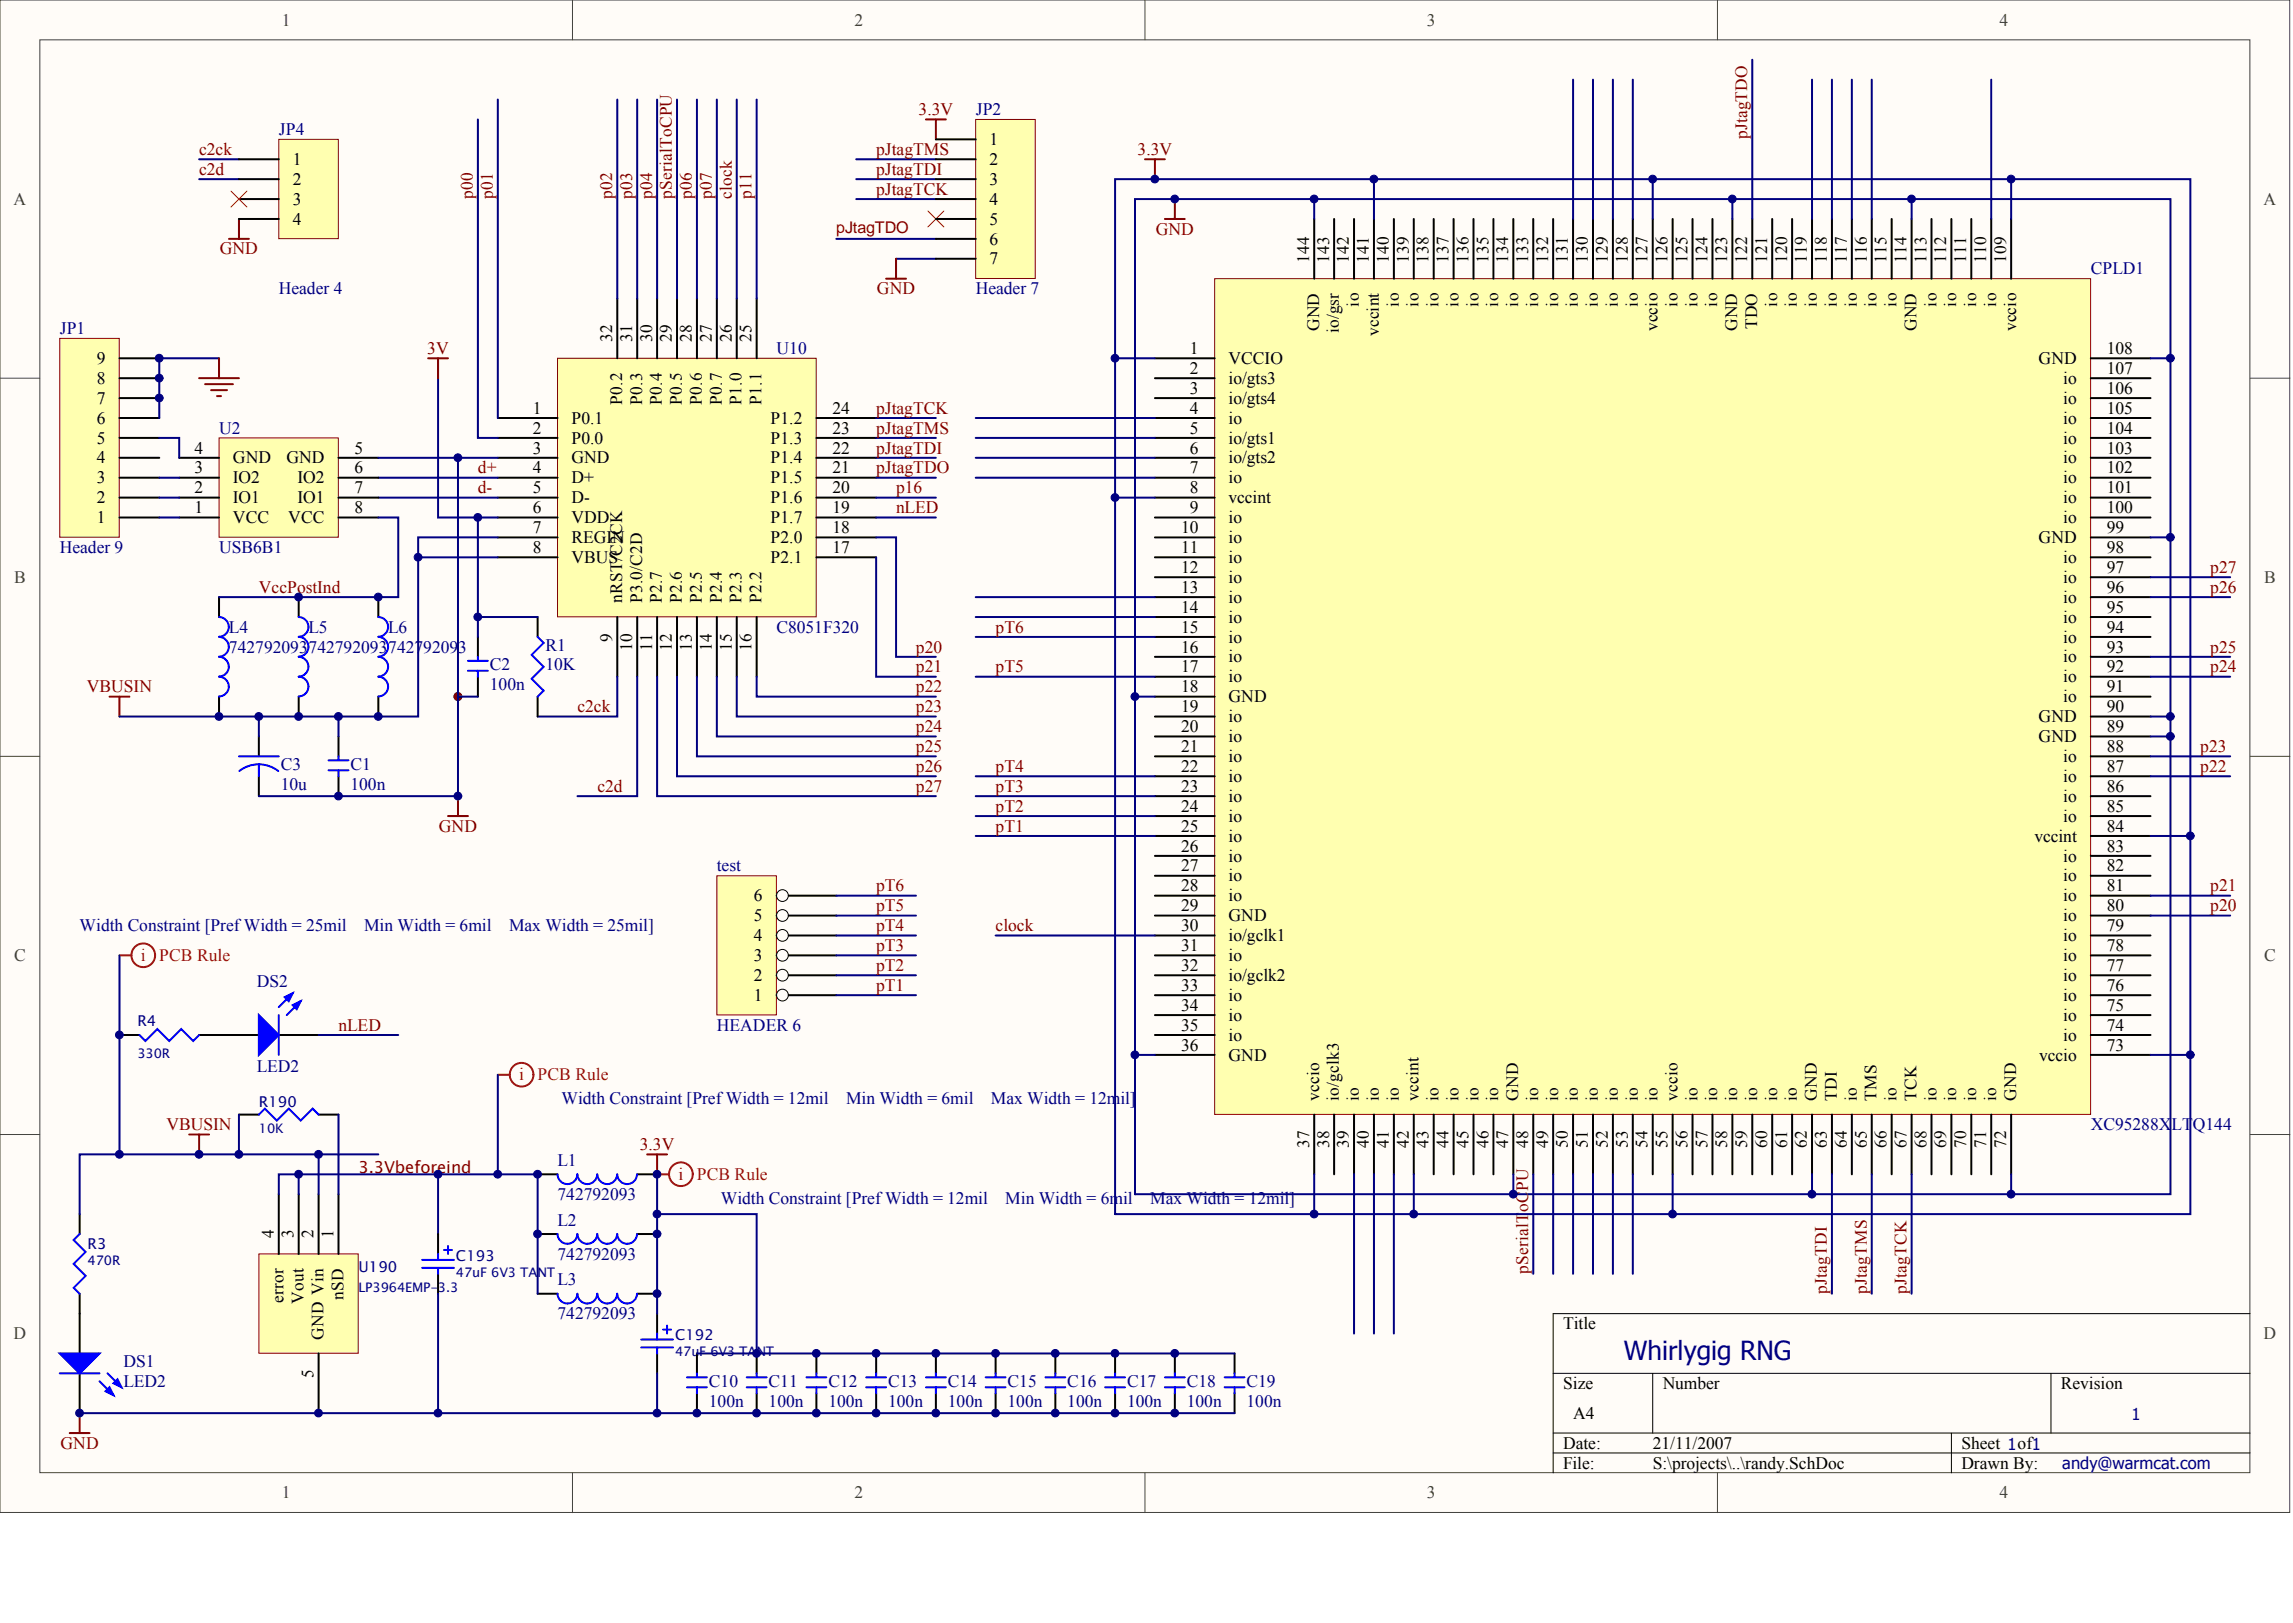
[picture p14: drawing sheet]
<svg xmlns="http://www.w3.org/2000/svg" width="840mm" height="594mm" viewBox="0 0 840 594" stroke-linecap="round" stroke-linejoin="round" font-family="sans-serif">
<defs><g id="words">
<text font-size="9.6" fill="#000080" x="594.6" y="497.7">Whirlygig RNG</text>
<g font-size="6.4" fill="#404040">
<text x="103.2" y="9.4">1</text>
<text x="312.9" y="9.4">2</text>
<text x="522.5" y="9.4">3</text>
<text x="732.1" y="9.4">4</text>
<text x="5" y="74.9">A</text>
<text x="828.9" y="74.9">A</text>
<text x="5.2" y="213.4">B</text>
<text x="829.1" y="213.4">B</text>
<text x="5.2" y="351.8">C</text>
<text x="829.1" y="351.8">C</text>
<text x="5" y="490.2">D</text>
<text x="828.9" y="490.2">D</text>
<text x="103.2" y="548.5">1</text>
<text x="312.9" y="548.5">2</text>
<text x="522.5" y="548.5">3</text>
<text x="732.1" y="548.5">4</text>
</g>
<g font-size="6.4" fill="#800000">
<text x="336.3" y="42.2">3.3V</text>
<text x="72.9" y="56.7">c2ck</text>
<text x="320.8" y="56.7">pJtagTMS</text>
<text x="416.5" y="56.7">3.3V</text>
<text x="72.9" y="64">c2d</text>
<text x="320.8" y="64">pJtagTDI</text>
<text x="320.8" y="71.3">pJtagTCK</text>
<text x="423.2" y="85.9">GND</text>
<text x="80.5" y="93.1">GND</text>
<text x="321.1" y="107.7">GND</text>
<text x="156.5" y="129.6">3V</text>
<text x="320.8" y="151.4">pJtagTCK</text>
<text x="320.8" y="158.7">pJtagTMS</text>
<text x="320.8" y="166">pJtagTDI</text>
<text x="175" y="173.3">d+</text>
<text x="320.8" y="173.3">pJtagTDO</text>
<text x="175" y="180.6">d-</text>
<text x="328.1" y="180.6">p16</text>
<text x="328.1" y="187.9">nLED</text>
<text x="809.3" y="209.7">p27</text>
<text x="94.8" y="217">VccPostInd</text>
<text x="809.3" y="217">p26</text>
<text x="364.6" y="231.6">pT6</text>
<text x="335.4" y="238.9">p20</text>
<text x="809.3" y="238.9">p25</text>
<text x="335.4" y="246.1">p21</text>
<text x="364.6" y="246.1">pT5</text>
<text x="809.3" y="246.1">p24</text>
<text x="31.8" y="253.4">VBUSIN</text>
<text x="335.4" y="253.4">p22</text>
<text x="211.4" y="260.7">c2ck</text>
<text x="335.4" y="260.7">p23</text>
<text x="335.4" y="268">p24</text>
<text x="335.4" y="275.3">p25</text>
<text x="805.7" y="275.3">p23</text>
<text x="335.4" y="282.6">p26</text>
<text x="364.6" y="282.6">pT4</text>
<text x="805.7" y="282.6">p22</text>
<text x="218.7" y="289.9">c2d</text>
<text x="335.4" y="289.9">p27</text>
<text x="364.6" y="289.9">pT3</text>
<text x="364.6" y="297.1">pT2</text>
<text x="160.7" y="304.4">GND</text>
<text x="364.6" y="304.4">pT1</text>
<text x="320.8" y="326.3">pT6</text>
<text x="809.3" y="326.3">p21</text>
<text x="320.8" y="333.6">pT5</text>
<text x="809.3" y="333.6">p20</text>
<text x="320.8" y="340.8">pT4</text>
<text x="364.6" y="340.8">clock</text>
<text x="320.8" y="348.1">pT3</text>
<text x="320.8" y="355.4">pT2</text>
<text x="320.8" y="362.7">pT1</text>
<text x="123.9" y="377.3">nLED</text>
<text x="61" y="413.7">VBUSIN</text>
<text x="234.3" y="421">3.3V</text>
<text x="22.2" y="530.3">GND</text>
</g>
<g font-size="6.4" fill="#000080">
<text x="357.3" y="42.2">JP2</text>
<text x="102.1" y="49.4">JP4</text>
<text x="765.6" y="100.4">CPLD1</text>
<text x="102.1" y="107.7">Header 4</text>
<text x="357.3" y="107.7">Header 7</text>
<text x="21.9" y="122.3">JP1</text>
<text x="284.4" y="129.6">U10</text>
<text x="80.2" y="158.7">U2</text>
<text x="21.9" y="202.4">Header 9</text>
<text x="80.2" y="202.4">USB6B1</text>
<text x="83.8" y="231.6">L4</text>
<text x="113" y="231.6">L5</text>
<text x="142.2" y="231.6">L6</text>
<text x="284.4" y="231.6">C8051F320</text>
<text x="83.8" y="238.9">742792093742792093742792093</text>
<text x="199.8" y="238.1">R1</text>
<text x="179.4" y="245.4">C2</text>
<text x="199.8" y="245.4">10K</text>
<text x="179.4" y="252.7">100n</text>
<text x="102.8" y="281.8">C3</text>
<text x="128.3" y="281.8">C1</text>
<text x="102.8" y="289.1">10u</text>
<text x="128.3" y="289.1">100n</text>
<text x="262.5" y="319">test</text>
<text x="29.2" y="340.8">Width Constraint [Pref Width = 25mil</text>
<text x="133.3" y="340.8">Min Width = 6mil</text>
<text x="186.4" y="340.8">Max Width = 25mil]</text>
<text x="94.1" y="361.2">DS2</text>
<text x="262.5" y="377.3">HEADER 6</text>
<text x="94.1" y="392.6">LED2</text>
<text x="205.6" y="404.2">Width Constraint [Pref Width = 12mil</text>
<text x="309.8" y="404.2">Min Width = 6mil</text>
<text x="362.8" y="404.2">Max Width = 12mil]</text>
<text x="765.6" y="413.7">XC95288XLTQ144</text>
<text x="204.2" y="426.8">L1</text>
<text x="204.2" y="439.2">742792093</text>
<text x="263.9" y="440.7">Width Constraint [Pref Width = 12mil</text>
<text x="368.1" y="440.7">Min Width = 6mil</text>
<text x="421.2" y="440.7">Max Width = 12mil]</text>
<text x="204.2" y="448.7">L2</text>
<text x="204.2" y="461.1">742792093</text>
<text x="204.2" y="470.5">L3</text>
<text x="204.2" y="482.9">742792093</text>
<text x="45.2" y="500.4">DS1</text>
<text x="45.2" y="507.7">LED2</text>
<text x="259.6" y="507.7">C10</text>
<text x="281.4" y="507.7">C11</text>
<text x="303.3" y="507.7">C12</text>
<text x="325.2" y="507.7">C13</text>
<text x="347.1" y="507.7">C14</text>
<text x="368.9" y="507.7">C15</text>
<text x="390.8" y="507.7">C16</text>
<text x="412.7" y="507.7">C17</text>
<text x="434.6" y="507.7">C18</text>
<text x="456.4" y="507.7">C19</text>
<text x="259.6" y="515">100n</text>
<text x="281.4" y="515">100n</text>
<text x="303.3" y="515">100n</text>
<text x="325.2" y="515">100n</text>
<text x="347.1" y="515">100n</text>
<text x="368.9" y="515">100n</text>
<text x="390.8" y="515">100n</text>
<text x="412.7" y="515">100n</text>
<text x="434.6" y="515">100n</text>
<text x="456.4" y="515">100n</text>
</g>
<g font-size="6.4">
<text x="362.4" y="53.1">1</text>
<text x="107.2" y="60.4">1</text>
<text x="362.4" y="60.4">2</text>
<text x="107.2" y="67.6">2</text>
<text x="362.4" y="67.6">3</text>
<text x="107.2" y="74.9">3</text>
<text x="362.4" y="74.9">4</text>
<text x="107.2" y="82.2">4</text>
<text x="362.4" y="82.2">5</text>
<text x="362.4" y="89.5">6</text>
<text x="362.4" y="96.8">7</text>
<text x="435.7" y="129.6">1</text>
<text x="771.4" y="129.6">108</text>
<text x="35.4" y="133.2">9</text>
<text x="435.7" y="136.9">2</text>
<text x="449.9" y="133.2">VCCIO</text>
<text x="746.5" y="133.2">GND</text>
<text x="771.4" y="136.9">107</text>
<text x="35.4" y="140.5">8</text>
<text x="449.9" y="140.5">io/gts3</text>
<text x="755.5" y="140.5">io</text>
<text x="35.4" y="147.8">7</text>
<text x="435.7" y="144.1">3</text>
<text x="449.9" y="147.8">io/gts4</text>
<text x="755.5" y="147.8">io</text>
<text x="771.4" y="144.1">106</text>
<text x="35.4" y="155.1">6</text>
<text x="195.1" y="151.4">1</text>
<text x="209.3" y="155.1">P0.1</text>
<text x="282.2" y="155.1">P1.2</text>
<text x="304.8" y="151.4">24</text>
<text x="435.7" y="151.4">4</text>
<text x="449.9" y="155.1">io</text>
<text x="755.5" y="155.1">io</text>
<text x="771.4" y="151.4">105</text>
<text x="195.1" y="158.7">2</text>
<text x="304.8" y="158.7">23</text>
<text x="435.7" y="158.7">5</text>
<text x="771.4" y="158.7">104</text>
<text x="35.4" y="162.4">5</text>
<text x="71.2" y="166">4</text>
<text x="129.8" y="166">5</text>
<text x="195.1" y="166">3</text>
<text x="209.3" y="162.4">P0.0</text>
<text x="282.2" y="162.4">P1.3</text>
<text x="304.8" y="166">22</text>
<text x="435.7" y="166">6</text>
<text x="449.9" y="162.4">io/gts1</text>
<text x="755.5" y="162.4">io</text>
<text x="771.4" y="166">103</text>
<text x="35.4" y="169.6">4</text>
<text x="71.2" y="173.3">3</text>
<text x="85.3" y="169.6">GND</text>
<text x="104.8" y="169.6">GND</text>
<text x="129.8" y="173.3">6</text>
<text x="195.1" y="173.3">4</text>
<text x="209.3" y="169.6">GND</text>
<text x="282.2" y="169.6">P1.4</text>
<text x="304.8" y="173.3">21</text>
<text x="435.7" y="173.3">7</text>
<text x="449.9" y="169.6">io/gts2</text>
<text x="755.5" y="169.6">io</text>
<text x="771.4" y="173.3">102</text>
<text x="35.4" y="176.9">3</text>
<text x="85.3" y="176.9">IO2</text>
<text x="108.9" y="176.9">IO2</text>
<text x="209.3" y="176.9">D+</text>
<text x="282.2" y="176.9">P1.5</text>
<text x="449.9" y="176.9">io</text>
<text x="755.5" y="176.9">io</text>
<text x="35.4" y="184.2">2</text>
<text x="71.2" y="180.6">2</text>
<text x="85.3" y="184.2">IO1</text>
<text x="108.9" y="184.2">IO1</text>
<text x="129.8" y="180.6">7</text>
<text x="195.1" y="180.6">5</text>
<text x="209.3" y="184.2">D-</text>
<text x="282.2" y="184.2">P1.6</text>
<text x="304.8" y="180.6">20</text>
<text x="435.7" y="180.6">8</text>
<text x="449.9" y="184.2">vccint</text>
<text x="755.5" y="184.2">io</text>
<text x="771.4" y="180.6">101</text>
<text x="35.4" y="191.5">1</text>
<text x="71.2" y="187.9">1</text>
<text x="85.3" y="191.5">VCC</text>
<text x="105.6" y="191.5">VCC</text>
<text x="129.8" y="187.9">8</text>
<text x="195.1" y="187.9">6</text>
<text x="209.3" y="191.5">VDD</text>
<text x="282.2" y="191.5">P1.7</text>
<text x="304.8" y="187.9">19</text>
<text x="435.7" y="187.9">9</text>
<text x="449.9" y="191.5">io</text>
<text x="755.5" y="191.5">io</text>
<text x="771.4" y="187.9">100</text>
<text x="195.1" y="195.1">7</text>
<text x="304.8" y="195.1">18</text>
<text x="432.5" y="195.1">10</text>
<text x="771.4" y="195.1">99</text>
<text x="195.1" y="202.4">8</text>
<text x="209.3" y="198.8">REGIN</text>
<text x="282.2" y="198.8">P2.0</text>
<text x="304.8" y="202.4">17</text>
<text x="432.5" y="202.4">11</text>
<text x="449.9" y="198.8">io</text>
<text x="746.5" y="198.8">GND</text>
<text x="771.4" y="202.4">98</text>
<text x="209.3" y="206.1">VBUS</text>
<text x="282.2" y="206.1">P2.1</text>
<text x="432.5" y="209.7">12</text>
<text x="449.9" y="206.1">io</text>
<text x="755.5" y="206.1">io</text>
<text x="771.4" y="209.7">97</text>
<text x="449.9" y="213.4">io</text>
<text x="755.5" y="213.4">io</text>
<text x="432.5" y="217">13</text>
<text x="449.9" y="220.6">io</text>
<text x="755.5" y="220.6">io</text>
<text x="771.4" y="217">96</text>
<text x="432.5" y="224.3">14</text>
<text x="449.9" y="227.9">io</text>
<text x="755.5" y="227.9">io</text>
<text x="771.4" y="224.3">95</text>
<text x="432.5" y="231.6">15</text>
<text x="771.4" y="231.6">94</text>
<text x="432.5" y="238.9">16</text>
<text x="449.9" y="235.2">io</text>
<text x="755.5" y="235.2">io</text>
<text x="771.4" y="238.9">93</text>
<text x="449.9" y="242.5">io</text>
<text x="755.5" y="242.5">io</text>
<text x="432.5" y="246.1">17</text>
<text x="449.9" y="249.8">io</text>
<text x="755.5" y="249.8">io</text>
<text x="771.4" y="246.1">92</text>
<text x="432.5" y="253.4">18</text>
<text x="449.9" y="257.1">GND</text>
<text x="755.5" y="257.1">io</text>
<text x="771.4" y="253.4">91</text>
<text x="432.5" y="260.7">19</text>
<text x="771.4" y="260.7">90</text>
<text x="432.5" y="268">20</text>
<text x="449.9" y="264.4">io</text>
<text x="746.5" y="264.4">GND</text>
<text x="771.4" y="268">89</text>
<text x="432.5" y="275.3">21</text>
<text x="449.9" y="271.6">io</text>
<text x="746.5" y="271.6">GND</text>
<text x="771.4" y="275.3">88</text>
<text x="449.9" y="278.9">io</text>
<text x="755.5" y="278.9">io</text>
<text x="432.5" y="282.6">22</text>
<text x="449.9" y="286.2">io</text>
<text x="755.5" y="286.2">io</text>
<text x="771.4" y="282.6">87</text>
<text x="432.5" y="289.9">23</text>
<text x="449.9" y="293.5">io</text>
<text x="755.5" y="293.5">io</text>
<text x="771.4" y="289.9">86</text>
<text x="432.5" y="297.1">24</text>
<text x="771.4" y="297.1">85</text>
<text x="432.5" y="304.4">25</text>
<text x="449.9" y="300.8">io</text>
<text x="755.5" y="300.8">io</text>
<text x="771.4" y="304.4">84</text>
<text x="432.5" y="311.7">26</text>
<text x="449.9" y="308.1">io</text>
<text x="744.9" y="308.1">vccint</text>
<text x="771.4" y="311.7">83</text>
<text x="449.9" y="315.3">io</text>
<text x="755.5" y="315.3">io</text>
<text x="432.5" y="319">27</text>
<text x="449.9" y="322.6">io</text>
<text x="755.5" y="322.6">io</text>
<text x="771.4" y="319">82</text>
<text x="276" y="329.9">6</text>
<text x="432.5" y="326.3">28</text>
<text x="449.9" y="329.9">io</text>
<text x="755.5" y="329.9">io</text>
<text x="771.4" y="326.3">81</text>
<text x="432.5" y="333.6">29</text>
<text x="771.4" y="333.6">80</text>
<text x="276" y="337.2">5</text>
<text x="432.5" y="340.8">30</text>
<text x="449.9" y="337.2">GND</text>
<text x="755.5" y="337.2">io</text>
<text x="771.4" y="340.8">79</text>
<text x="276" y="344.5">4</text>
<text x="449.9" y="344.5">io/gclk1</text>
<text x="755.5" y="344.5">io</text>
<text x="276" y="351.8">3</text>
<text x="432.5" y="348.1">31</text>
<text x="449.9" y="351.8">io</text>
<text x="755.5" y="351.8">io</text>
<text x="771.4" y="348.1">78</text>
<text x="276" y="359.1">2</text>
<text x="432.5" y="355.4">32</text>
<text x="449.9" y="359.1">io/gclk2</text>
<text x="755.5" y="359.1">io</text>
<text x="771.4" y="355.4">77</text>
<text x="432.5" y="362.7">33</text>
<text x="771.4" y="362.7">76</text>
<text x="276" y="366.3">1</text>
<text x="432.5" y="370">34</text>
<text x="449.9" y="366.3">io</text>
<text x="755.5" y="366.3">io</text>
<text x="771.4" y="370">75</text>
<text x="432.5" y="377.3">35</text>
<text x="449.9" y="373.6">io</text>
<text x="755.5" y="373.6">io</text>
<text x="771.4" y="377.3">74</text>
<text x="449.9" y="380.9">io</text>
<text x="755.5" y="380.9">io</text>
<text x="432.5" y="384.6">36</text>
<text x="449.9" y="388.2">GND</text>
<text x="746.7" y="388.2">vccio</text>
<text x="771.4" y="384.6">73</text>
<text x="572.4" y="486.6">Title</text>
<text x="572.4" y="508.4">Size</text>
<text x="608.8" y="508.4">Number</text>
<text x="754.6" y="508.4">Revision</text>
<text x="576" y="519.3">A4</text>
<text x="572.4" y="530.3">Date:</text>
<text x="605.2" y="530.3">21/11/2007</text>
<text x="718.2" y="530.3">Sheet 1of1</text>
<text x="572.4" y="537.6">File:</text>
<text x="605.2" y="537.6">S:\projects\..\randy.SchDoc</text>
<text x="718.2" y="537.6">Drawn By:</text>
</g>
<g font-size="6.4" fill="#f00">
<text x="51.6" y="351.8">i</text>
<text x="58.3" y="351.8">PCB Rule</text>
<text x="190.2" y="395.5">i</text>
<text x="196.9" y="395.5">PCB Rule</text>
<text x="248.5" y="431.9">i</text>
<text x="255.2" y="431.9">PCB Rule</text>
</g>
<g font-size="6.3" fill="#800000">
<text x="639.8" y="51" transform="rotate(-90 639.8 51)">pJtagTDO</text>
<text x="173.1" y="72.9" transform="rotate(-90 173.1 72.9)">p00</text>
<text x="180.4" y="72.9" transform="rotate(-90 180.4 72.9)">p01</text>
<text x="224.2" y="72.9" transform="rotate(-90 224.2 72.9)">p02</text>
<text x="231.5" y="72.9" transform="rotate(-90 231.5 72.9)">p03</text>
<text x="238.7" y="72.9" transform="rotate(-90 238.7 72.9)">p04</text>
<text x="246" y="72.9" transform="rotate(-90 246 72.9)">pSerialToCPU</text>
<text x="253.3" y="72.9" transform="rotate(-90 253.3 72.9)">p06</text>
<text x="260.6" y="72.9" transform="rotate(-90 260.6 72.9)">p07</text>
<text x="267.9" y="72.9" transform="rotate(-90 267.9 72.9)">clock</text>
<text x="275.2" y="72.9" transform="rotate(-90 275.2 72.9)">p11</text>
<text x="559.6" y="436" transform="rotate(-90 559.6 436)">PU</text>
<text x="559.6" y="443.7" transform="rotate(-90 559.6 443.7)">oC</text>
<text x="559.6" y="466.3" transform="rotate(-90 559.6 466.3)">pSerialT</text>
<text x="668.9" y="473.6" transform="rotate(-90 668.9 473.6)">pJtagTDI</text>
<text x="683.5" y="473.6" transform="rotate(-90 683.5 473.6)">pJtagTMS</text>
<text x="698.1" y="473.6" transform="rotate(-90 698.1 473.6)">pJtagTCK</text>
</g>
<g font-size="6.3">
<text x="479.4" y="96.2" transform="rotate(-90 479.4 96.2)">144</text>
<text x="486.6" y="96.2" transform="rotate(-90 486.6 96.2)">143</text>
<text x="493.9" y="96.2" transform="rotate(-90 493.9 96.2)">142</text>
<text x="501.2" y="96.2" transform="rotate(-90 501.2 96.2)">141</text>
<text x="508.5" y="96.2" transform="rotate(-90 508.5 96.2)">140</text>
<text x="515.8" y="96.2" transform="rotate(-90 515.8 96.2)">139</text>
<text x="523.1" y="96.2" transform="rotate(-90 523.1 96.2)">138</text>
<text x="530.4" y="96.2" transform="rotate(-90 530.4 96.2)">137</text>
<text x="537.7" y="96.2" transform="rotate(-90 537.7 96.2)">136</text>
<text x="545" y="96.2" transform="rotate(-90 545 96.2)">135</text>
<text x="552.3" y="96.2" transform="rotate(-90 552.3 96.2)">134</text>
<text x="559.6" y="96.2" transform="rotate(-90 559.6 96.2)">133</text>
<text x="566.8" y="96.2" transform="rotate(-90 566.8 96.2)">132</text>
<text x="574.1" y="96.2" transform="rotate(-90 574.1 96.2)">131</text>
<text x="581.4" y="96.2" transform="rotate(-90 581.4 96.2)">130</text>
<text x="588.7" y="96.2" transform="rotate(-90 588.7 96.2)">129</text>
<text x="596" y="96.2" transform="rotate(-90 596 96.2)">128</text>
<text x="603.3" y="96.2" transform="rotate(-90 603.3 96.2)">127</text>
<text x="610.6" y="96.2" transform="rotate(-90 610.6 96.2)">126</text>
<text x="617.9" y="96.2" transform="rotate(-90 617.9 96.2)">125</text>
<text x="625.2" y="96.2" transform="rotate(-90 625.2 96.2)">124</text>
<text x="632.5" y="96.2" transform="rotate(-90 632.5 96.2)">123</text>
<text x="639.8" y="96.2" transform="rotate(-90 639.8 96.2)">122</text>
<text x="647.1" y="96.2" transform="rotate(-90 647.1 96.2)">121</text>
<text x="654.3" y="96.2" transform="rotate(-90 654.3 96.2)">120</text>
<text x="661.6" y="96.2" transform="rotate(-90 661.6 96.2)">119</text>
<text x="668.9" y="96.2" transform="rotate(-90 668.9 96.2)">118</text>
<text x="676.2" y="96.2" transform="rotate(-90 676.2 96.2)">117</text>
<text x="683.5" y="96.2" transform="rotate(-90 683.5 96.2)">116</text>
<text x="690.8" y="96.2" transform="rotate(-90 690.8 96.2)">115</text>
<text x="698.1" y="96.2" transform="rotate(-90 698.1 96.2)">114</text>
<text x="705.4" y="96.2" transform="rotate(-90 705.4 96.2)">113</text>
<text x="712.7" y="96.2" transform="rotate(-90 712.7 96.2)">112</text>
<text x="720" y="96.2" transform="rotate(-90 720 96.2)">111</text>
<text x="727.3" y="96.2" transform="rotate(-90 727.3 96.2)">110</text>
<text x="734.5" y="96.2" transform="rotate(-90 734.5 96.2)">109</text>
<text x="497.6" y="112.2" transform="rotate(-90 497.6 112.2)">io</text>
<text x="512.2" y="112.2" transform="rotate(-90 512.2 112.2)">io</text>
<text x="519.5" y="112.2" transform="rotate(-90 519.5 112.2)">io</text>
<text x="526.7" y="112.2" transform="rotate(-90 526.7 112.2)">io</text>
<text x="534" y="112.2" transform="rotate(-90 534 112.2)">io</text>
<text x="541.3" y="112.2" transform="rotate(-90 541.3 112.2)">io</text>
<text x="548.6" y="112.2" transform="rotate(-90 548.6 112.2)">io</text>
<text x="555.9" y="112.2" transform="rotate(-90 555.9 112.2)">io</text>
<text x="563.2" y="112.2" transform="rotate(-90 563.2 112.2)">io</text>
<text x="570.5" y="112.2" transform="rotate(-90 570.5 112.2)">io</text>
<text x="577.8" y="112.2" transform="rotate(-90 577.8 112.2)">io</text>
<text x="585.1" y="112.2" transform="rotate(-90 585.1 112.2)">io</text>
<text x="592.4" y="112.2" transform="rotate(-90 592.4 112.2)">io</text>
<text x="599.7" y="112.2" transform="rotate(-90 599.7 112.2)">io</text>
<text x="614.2" y="112.2" transform="rotate(-90 614.2 112.2)">io</text>
<text x="621.5" y="112.2" transform="rotate(-90 621.5 112.2)">io</text>
<text x="628.8" y="112.2" transform="rotate(-90 628.8 112.2)">io</text>
<text x="650.7" y="112.2" transform="rotate(-90 650.7 112.2)">io</text>
<text x="658" y="112.2" transform="rotate(-90 658 112.2)">io</text>
<text x="665.3" y="112.2" transform="rotate(-90 665.3 112.2)">io</text>
<text x="672.6" y="112.2" transform="rotate(-90 672.6 112.2)">io</text>
<text x="679.9" y="112.2" transform="rotate(-90 679.9 112.2)">io</text>
<text x="687.2" y="112.2" transform="rotate(-90 687.2 112.2)">io</text>
<text x="694.4" y="112.2" transform="rotate(-90 694.4 112.2)">io</text>
<text x="709" y="112.2" transform="rotate(-90 709 112.2)">io</text>
<text x="716.3" y="112.2" transform="rotate(-90 716.3 112.2)">io</text>
<text x="723.6" y="112.2" transform="rotate(-90 723.6 112.2)">io</text>
<text x="730.9" y="112.2" transform="rotate(-90 730.9 112.2)">io</text>
<text x="224.2" y="125.3" transform="rotate(-90 224.2 125.3)">32</text>
<text x="231.5" y="125.3" transform="rotate(-90 231.5 125.3)">31</text>
<text x="238.7" y="125.3" transform="rotate(-90 238.7 125.3)">30</text>
<text x="246" y="125.3" transform="rotate(-90 246 125.3)">29</text>
<text x="253.3" y="125.3" transform="rotate(-90 253.3 125.3)">28</text>
<text x="260.6" y="125.3" transform="rotate(-90 260.6 125.3)">27</text>
<text x="267.9" y="125.3" transform="rotate(-90 267.9 125.3)">26</text>
<text x="275.2" y="125.3" transform="rotate(-90 275.2 125.3)">25</text>
<text x="483" y="121.3" transform="rotate(-90 483 121.3)">GND</text>
<text x="490.3" y="122" transform="rotate(-90 490.3 122)">io/gsr</text>
<text x="504.9" y="123.1" transform="rotate(-90 504.9 123.1)">vccint</text>
<text x="606.9" y="121.3" transform="rotate(-90 606.9 121.3)">vccio</text>
<text x="636.1" y="121.3" transform="rotate(-90 636.1 121.3)">GND</text>
<text x="643.4" y="120.6" transform="rotate(-90 643.4 120.6)">TDO</text>
<text x="701.7" y="121.3" transform="rotate(-90 701.7 121.3)">GND</text>
<text x="738.2" y="121.3" transform="rotate(-90 738.2 121.3)">vccio</text>
<text x="227.8" y="148.1" transform="rotate(-90 227.8 148.1)">P0.2</text>
<text x="235.1" y="148.1" transform="rotate(-90 235.1 148.1)">P0.3</text>
<text x="242.4" y="148.1" transform="rotate(-90 242.4 148.1)">P0.4</text>
<text x="249.7" y="148.1" transform="rotate(-90 249.7 148.1)">P0.5</text>
<text x="257" y="148.1" transform="rotate(-90 257 148.1)">P0.6</text>
<text x="264.3" y="148.1" transform="rotate(-90 264.3 148.1)">P0.7</text>
<text x="271.6" y="148.1" transform="rotate(-90 271.6 148.1)">P1.0</text>
<text x="278.8" y="148.1" transform="rotate(-90 278.8 148.1)">P1.1</text>
<text x="227.8" y="220.8" transform="rotate(-90 227.8 220.8)">nRST/C2CK</text>
<text x="235.1" y="220.8" transform="rotate(-90 235.1 220.8)">P3.0/C2D</text>
<text x="242.4" y="220.8" transform="rotate(-90 242.4 220.8)">P2.7</text>
<text x="249.7" y="220.8" transform="rotate(-90 249.7 220.8)">P2.6</text>
<text x="257" y="220.8" transform="rotate(-90 257 220.8)">P2.5</text>
<text x="264.3" y="220.8" transform="rotate(-90 264.3 220.8)">P2.4</text>
<text x="271.6" y="220.8" transform="rotate(-90 271.6 220.8)">P2.3</text>
<text x="278.8" y="220.8" transform="rotate(-90 278.8 220.8)">P2.2</text>
<text x="224.2" y="235" transform="rotate(-90 224.2 235)">9</text>
<text x="231.5" y="238.2" transform="rotate(-90 231.5 238.2)">10</text>
<text x="238.7" y="238.2" transform="rotate(-90 238.7 238.2)">11</text>
<text x="246" y="238.2" transform="rotate(-90 246 238.2)">12</text>
<text x="253.3" y="238.2" transform="rotate(-90 253.3 238.2)">13</text>
<text x="260.6" y="238.2" transform="rotate(-90 260.6 238.2)">14</text>
<text x="267.9" y="238.2" transform="rotate(-90 267.9 238.2)">15</text>
<text x="275.2" y="238.2" transform="rotate(-90 275.2 238.2)">16</text>
<text x="483" y="402.9" transform="rotate(-90 483 402.9)">vccio</text>
<text x="490.3" y="402.9" transform="rotate(-90 490.3 402.9)">io/gclk3</text>
<text x="497.6" y="402.9" transform="rotate(-90 497.6 402.9)">io</text>
<text x="504.9" y="402.9" transform="rotate(-90 504.9 402.9)">io</text>
<text x="512.2" y="402.9" transform="rotate(-90 512.2 402.9)">io</text>
<text x="519.5" y="402.9" transform="rotate(-90 519.5 402.9)">vccint</text>
<text x="526.7" y="402.9" transform="rotate(-90 526.7 402.9)">io</text>
<text x="534" y="402.9" transform="rotate(-90 534 402.9)">io</text>
<text x="541.3" y="402.9" transform="rotate(-90 541.3 402.9)">io</text>
<text x="548.6" y="402.9" transform="rotate(-90 548.6 402.9)">io</text>
<text x="555.9" y="402.9" transform="rotate(-90 555.9 402.9)">GND</text>
<text x="563.2" y="402.9" transform="rotate(-90 563.2 402.9)">io</text>
<text x="570.5" y="402.9" transform="rotate(-90 570.5 402.9)">io</text>
<text x="577.8" y="402.9" transform="rotate(-90 577.8 402.9)">io</text>
<text x="585.1" y="402.9" transform="rotate(-90 585.1 402.9)">io</text>
<text x="592.4" y="402.9" transform="rotate(-90 592.4 402.9)">io</text>
<text x="599.7" y="402.9" transform="rotate(-90 599.7 402.9)">io</text>
<text x="606.9" y="402.9" transform="rotate(-90 606.9 402.9)">io</text>
<text x="614.2" y="402.9" transform="rotate(-90 614.2 402.9)">vccio</text>
<text x="621.5" y="402.9" transform="rotate(-90 621.5 402.9)">io</text>
<text x="628.8" y="402.9" transform="rotate(-90 628.8 402.9)">io</text>
<text x="636.1" y="402.9" transform="rotate(-90 636.1 402.9)">io</text>
<text x="643.4" y="402.9" transform="rotate(-90 643.4 402.9)">io</text>
<text x="650.7" y="402.9" transform="rotate(-90 650.7 402.9)">io</text>
<text x="658" y="402.9" transform="rotate(-90 658 402.9)">io</text>
<text x="665.3" y="402.9" transform="rotate(-90 665.3 402.9)">GND</text>
<text x="672.6" y="402.9" transform="rotate(-90 672.6 402.9)">TDI</text>
<text x="679.9" y="402.9" transform="rotate(-90 679.9 402.9)">io</text>
<text x="687.2" y="402.9" transform="rotate(-90 687.2 402.9)">TMS</text>
<text x="694.4" y="402.9" transform="rotate(-90 694.4 402.9)">io</text>
<text x="701.7" y="402.9" transform="rotate(-90 701.7 402.9)">TCK</text>
<text x="709" y="402.9" transform="rotate(-90 709 402.9)">io</text>
<text x="716.3" y="402.9" transform="rotate(-90 716.3 402.9)">io</text>
<text x="723.6" y="402.9" transform="rotate(-90 723.6 402.9)">io</text>
<text x="730.9" y="402.9" transform="rotate(-90 730.9 402.9)">io</text>
<text x="738.2" y="402.9" transform="rotate(-90 738.2 402.9)">GND</text>
<text x="479.4" y="420.4" transform="rotate(-90 479.4 420.4)">37</text>
<text x="486.6" y="420.4" transform="rotate(-90 486.6 420.4)">38</text>
<text x="493.9" y="420.4" transform="rotate(-90 493.9 420.4)">39</text>
<text x="501.2" y="420.4" transform="rotate(-90 501.2 420.4)">40</text>
<text x="508.5" y="420.4" transform="rotate(-90 508.5 420.4)">41</text>
<text x="515.8" y="420.4" transform="rotate(-90 515.8 420.4)">42</text>
<text x="523.1" y="420.4" transform="rotate(-90 523.1 420.4)">43</text>
<text x="530.4" y="420.4" transform="rotate(-90 530.4 420.4)">44</text>
<text x="537.7" y="420.4" transform="rotate(-90 537.7 420.4)">45</text>
<text x="545" y="420.4" transform="rotate(-90 545 420.4)">46</text>
<text x="552.3" y="420.4" transform="rotate(-90 552.3 420.4)">47</text>
<text x="559.6" y="420.4" transform="rotate(-90 559.6 420.4)">48</text>
<text x="566.8" y="420.4" transform="rotate(-90 566.8 420.4)">49</text>
<text x="574.1" y="420.4" transform="rotate(-90 574.1 420.4)">50</text>
<text x="581.4" y="420.4" transform="rotate(-90 581.4 420.4)">51</text>
<text x="588.7" y="420.4" transform="rotate(-90 588.7 420.4)">52</text>
<text x="596" y="420.4" transform="rotate(-90 596 420.4)">53</text>
<text x="603.3" y="420.4" transform="rotate(-90 603.3 420.4)">54</text>
<text x="610.6" y="420.4" transform="rotate(-90 610.6 420.4)">55</text>
<text x="617.9" y="420.4" transform="rotate(-90 617.9 420.4)">56</text>
<text x="625.2" y="420.4" transform="rotate(-90 625.2 420.4)">57</text>
<text x="632.5" y="420.4" transform="rotate(-90 632.5 420.4)">58</text>
<text x="639.8" y="420.4" transform="rotate(-90 639.8 420.4)">59</text>
<text x="647.1" y="420.4" transform="rotate(-90 647.1 420.4)">60</text>
<text x="654.3" y="420.4" transform="rotate(-90 654.3 420.4)">61</text>
<text x="661.6" y="420.4" transform="rotate(-90 661.6 420.4)">62</text>
<text x="668.9" y="420.4" transform="rotate(-90 668.9 420.4)">63</text>
<text x="676.2" y="420.4" transform="rotate(-90 676.2 420.4)">64</text>
<text x="683.5" y="420.4" transform="rotate(-90 683.5 420.4)">65</text>
<text x="690.8" y="420.4" transform="rotate(-90 690.8 420.4)">66</text>
<text x="698.1" y="420.4" transform="rotate(-90 698.1 420.4)">67</text>
<text x="705.4" y="420.4" transform="rotate(-90 705.4 420.4)">68</text>
<text x="712.7" y="420.4" transform="rotate(-90 712.7 420.4)">69</text>
<text x="720" y="420.4" transform="rotate(-90 720 420.4)">70</text>
<text x="727.3" y="420.4" transform="rotate(-90 727.3 420.4)">71</text>
<text x="734.5" y="420.4" transform="rotate(-90 734.5 420.4)">72</text>
<text x="100.2" y="453.2" transform="rotate(-90 100.2 453.2)">4</text>
<text x="107.5" y="453.2" transform="rotate(-90 107.5 453.2)">3</text>
<text x="114.8" y="453.2" transform="rotate(-90 114.8 453.2)">2</text>
<text x="122.1" y="453.2" transform="rotate(-90 122.1 453.2)">1</text>
<text x="103.9" y="476.8" transform="rotate(-90 103.9 476.8)">error</text>
<text x="111.2" y="477.2" transform="rotate(-90 111.2 477.2)">Vout</text>
<text x="125.7" y="475.7" transform="rotate(-90 125.7 475.7)">nSD</text>
<text x="118.4" y="490.3" transform="rotate(-90 118.4 490.3)">GND Vin</text>
<text x="114.8" y="504.5" transform="rotate(-90 114.8 504.5)">5</text>
</g>
<text font-size="6" fill="#800000" x="131.2" y="429.3">3.3Vbeforeind</text>
<g font-size="6" fill="#000080">
<text x="780.5" y="519.7">1</text>
<text x="755.1" y="537.9">andy@warmcat.com</text>
</g>
<text font-size="5.9" fill="#800000" x="306.2" y="85.2">pJtagTDO</text>
<g font-size="5.5" fill="#000080">
<text x="50.3" y="375.4">R4</text>
<text x="94.8" y="405.3">R190</text>
<text x="32.1" y="457">R3</text>
<text x="167" y="461.4">C193</text>
<text x="131.2" y="465.8">U190</text>
<text x="247.2" y="490.6">C192</text>
</g>
<g font-size="4.8" fill="#000080">
<text x="50.3" y="387.1">330R</text>
<text x="94.8" y="414.8">10K</text>
<text x="32.1" y="462.9">470R</text>
<text x="167" y="467.2">47uF 6V3 TANT</text>
<text x="131.2" y="473.1">LP3964EMP-3.3</text>
<text x="247.2" y="496.4">47u</text>
<text x="256.1" y="496.4">F 6V3 TANT</text>
</g>
</g></defs>
<g fill="#fffcf8" stroke="#404040" stroke-width=".37">
<path d="M0 0h838.4v553.6h-838.4z"/>
<path d="M14.6 14.6h809.2v524.5h-809.2z"/>
</g>
<path d="M209.6 0v14.6M419.2 0v14.6M628.9 0v14.6M0 138.4h14.6M823.9 138.4h14.6M0 276.9h14.6M823.9 276.9h14.6M0 415.3h14.6M823.9 415.3h14.6M209.6 539.1v14.6M419.2 539.1v14.6M628.9 539.1v14.6" fill="none" stroke="#404040" stroke-width=".37"/>
<path d="M823.9 480.8h-255.2v58.3M568.7 502.7h255.2M605.2 502.7v21.9M751 502.7v21.9M568.7 524.6h255.2M568.7 531.8h255.2M714.5 524.6v14.5" fill="none" stroke="#000" stroke-width=".37"/>
<circle cx="167.7" cy="255" r="1.42" fill="#000080" stroke="#000080" stroke-width=".37"/>
<path d="M204.2 131.1h94.7v94.7h-94.7z" fill="#ffffb0" stroke="#800000" stroke-width=".37"/>
<g fill="none" stroke="#000" stroke-width=".73">
<path d="M226 109.3v21.8M233.3 109.3v21.8M240.6 109.3v21.8M247.9 109.3v21.8M255.2 109.3v21.8M262.5 109.3v21.8M269.8 109.3v21.8M277.1 109.3v21.8M182.3 153h21.9M298.9 153h21.9M182.3 160.3h21.9M182.3 174.9h21.9"/>
<path d="M182.3 167.6h21.9M298.9 160.3h21.9M298.9 174.9h21.9M298.9 167.6h21.9M182.3 196.7h21.9M182.3 189.4h21.9M182.3 182.1h21.9M298.9 196.7h21.9M298.9 189.4h21.9M298.9 182.1h21.9M182.3 204h21.9M298.9 204h21.9"/>
<path d="M175 233.1v7.3M196.9 225.9v7.2M226 225.9v21.8M233.3 225.9v21.8M240.6 225.9v21.8M247.9 225.9v21.8M255.2 225.9v21.8M262.5 225.9v21.8M269.8 225.9v21.8M277.1 225.9v21.8M175 247.7v7.3M196.9 255v7.3"/>
<path d="M94.8 269.6v7.3M123.9 269.6v7.3M94.8 284.1v7.3M123.9 284.1v7.3"/>
</g>
<g fill="none" stroke="#000080" stroke-width=".73">
<path d="M182.3 36.4v116.6M226 36.4v72.9M233.3 36.4v72.9M240.6 36.4v72.9M247.9 36.4v72.9M255.2 36.4v72.9M262.5 36.4v72.9M269.8 36.4v72.9M277.1 36.4v72.9M72.9 58.3h14.6M175 43.7v116.6h7.3M72.9 65.6h14.6"/>
<path d="M160.4 138.4v51h21.9M320.8 153h21.9M138.5 174.9h43.8M320.8 174.9h21.9M320.8 160.3h21.9M320.8 167.6h21.9M138.5 182.1h43.8M175 189.4v43.7M320.8 196.7h7.3v43.7h14.6M320.8 182.1h21.9M320.8 189.4h21.9M320.8 204v43.7h21.9"/>
<path d="M175 225.9h21.9M226 247.7v14.6h-29.1M233.3 247.7v43.7h-21.9M240.6 247.7v43.7h102.1M247.9 247.7v36.4h94.8M255.2 247.7v29.2h87.5M262.5 247.7v21.9h80.2M269.8 247.7v14.6h72.9M277.1 247.7v7.3h65.6"/>
</g>
<path d="M83.8 87.4h7.3M87.5 80.2v7.2M156.8 131.1h7.3M160.4 131.1v7.3M164.1 298.7h7.2M167.7 291.4v7.3" fill="none" stroke="#800000" stroke-width=".73"/>
<g fill="none" stroke="#00f" stroke-width=".73">
<path d="M196.9 233.1l2.1 2.2-4.3 4.4 4.3 4.4-4.3 4.3 4.3 4.4-2.1 2.2M171.3 245.5h7.3M171.3 241.9h7.3M175 240.4v1.5M175 245.5v2.2M87.5 276.9h14.6M94.8 279.8a11.6 11.6 0 0 1 7.1 2.4M94.8 279.8a11.6 11.6 0 0 0-7.2 2.4M94.8 279.8v4.3M120.3 278.3h7.3M123.9 276.9v1.4M120.3 282h7.3"/>
<path d="M123.9 282v2.1"/>
</g>
<circle cx="167.7" cy="255" r="1.42" fill="#800000" stroke="#800000" stroke-width=".37"/>
<path d="M102.1 51h21.8v36.4h-21.8z" fill="#ffffb0" stroke="#800000" stroke-width=".37"/>
<path d="M87.5 58.3h14.6M87.5 65.6h14.6M87.5 72.9h14.6M87.5 80.2h14.6" fill="none" stroke="#000" stroke-width=".73"/>
<path d="M84.6 70l5.8 5.8M90.4 70l-5.8 5.8" fill="none" stroke="#f00" stroke-width=".37"/>
<path d="M40.1 255h7.3M43.7 255v7.3" fill="none" stroke="#800000" stroke-width=".73"/>
<path d="M80.2 160.3h43.7v36.3h-43.7z" fill="#ffffb0" stroke="#800000" stroke-width=".37"/>
<path d="M65.6 174.9h14.6M65.6 167.6h14.6M123.9 174.9h14.6M123.9 167.6h14.6M65.6 189.4h14.6M65.6 182.1h14.6M123.9 189.4h14.6M123.9 182.1h14.6" fill="none" stroke="#000" stroke-width=".73"/>
<path d="M21.9 123.9h21.8v72.7h-21.8z" fill="#ffffb0" stroke="#800000" stroke-width=".37"/>
<path d="M43.7 138.4h14.6M43.7 131.1h14.6M43.7 153h14.6M43.7 145.7h14.6M43.7 174.9h14.6M43.7 167.6h14.6M43.7 160.3h14.6M43.7 189.4h14.6M43.7 182.1h14.6" fill="none" stroke="#000" stroke-width=".73"/>
<path d="M58.3 160.3h7.3v7.3M58.3 174.9h7.3M138.5 167.6h29.2M58.3 189.4h7.3M58.3 182.1h7.3" fill="none" stroke="#000080" stroke-width=".73"/>
<path d="M69.3 415.3h7.3M72.9 415.3v7.3M29.2 517.3v7.3M25.5 524.6h7.3" fill="none" stroke="#800000" stroke-width=".73"/>
<path d="M94.8 459h36.4v36.3h-36.4z" fill="#ffffb0" stroke="#800000" stroke-width=".37"/>
<g fill="none" stroke="#000" stroke-width=".73">
<path d="M87.5 408h7.3M116.7 408h7.2M102.1 437.1v21.9M109.4 437.1v21.9M116.7 437.1v21.9M123.9 437.1v21.9M160.4 451.7v7.3M160.4 466.3v7.3M116.7 495.4v21.9M240.6 480.8v7.3M240.6 495.4v7.3M255.2 495.4v7.3"/>
<path d="M277.1 495.4v7.3M298.9 495.4v7.3M320.8 495.4v7.3M342.7 495.4v7.3M364.6 495.4v7.3M255.2 510v7.3M277.1 510v7.3M298.9 510v7.3M320.8 510v7.3M342.7 510v7.3M364.6 510v7.3"/>
</g>
<path d="M43.7 349.7v72.9h43.8M182.3 393.4v36.4M87.5 408v14.6h51M123.9 408v29.1M109.4 429.8h-7.3v7.3M116.7 422.6v14.5M160.4 429.8v21.9M240.6 444.4h36.5v51h-21.9M160.4 473.6v43.7M240.6 502.7v14.6h-211.4" fill="none" stroke="#000080" stroke-width=".73"/>
<path d="M237 422.6h7.3M240.6 422.6v7.2" fill="none" stroke="#800000" stroke-width=".73"/>
<g fill="none" stroke="#00f" stroke-width=".73">
<path d="M94.8 408l2.2-2.2 4.3 4.4 4.4-4.4 4.4 4.4 4.4-4.4 2.2 2.2M160.4 459v2.2M162.6 457.5h2.9M164.1 456.1v2.9M154.6 461.2h11.6M154.6 464.1h11.6M160.4 464.1v2.2M234.8 490.3h11.6M234.8 493.2h11.6M240.6 488.1v2.2M240.6 493.2v2.2M242.8 486.7h2.9"/>
<path d="M244.3 485.2v2.9M251.5 507.8h7.3M251.5 504.2h7.3M255.2 502.7v1.5M255.2 507.8v2.2M273.4 507.8h7.3M273.4 504.2h7.3M277.1 502.7v1.5M277.1 507.8v2.2M295.3 507.8h7.3M295.3 504.2h7.3M298.9 502.7v1.5"/>
<path d="M298.9 507.8v2.2M317.2 507.8h7.3M317.2 504.2h7.3M320.8 502.7v1.5M320.8 507.8v2.2M339 507.8h7.3M339 504.2h7.3M342.7 502.7v1.5M342.7 507.8v2.2M360.9 507.8h7.3M360.9 504.2h7.3M364.6 502.7v1.5"/>
<path d="M364.6 507.8v2.2"/>
</g>
<g fill="none" stroke="#f00" stroke-width=".73">
<path d="M43.7 349.7h4.4M182.3 393.4h4.4M240.6 429.8h4.4"/>
<circle cx="52.5" cy="349.7" r="4.3"/>
<circle cx="191" cy="393.4" r="4.3"/>
<circle cx="249.3" cy="429.8" r="4.3"/>
</g>
<path d="M444.8 102h320.7v305.9h-320.7z" fill="#ffffb0" stroke="#800000" stroke-width=".37"/>
<g fill="none" stroke="#000" stroke-width=".73">
<path d="M481.2 80.2v21.8M488.5 80.2v21.8M495.8 80.2v21.8M503.1 80.2v21.8M510.4 80.2v21.8M517.7 80.2v21.8M525 80.2v21.8M532.3 80.2v21.8M539.5 80.2v21.8M546.8 80.2v21.8M554.1 80.2v21.8M561.4 80.2v21.8"/>
<path d="M568.7 80.2v21.8M576 80.2v21.8M583.3 80.2v21.8M590.6 80.2v21.8M597.9 80.2v21.8M605.2 80.2v21.8M612.5 80.2v21.8M619.7 80.2v21.8M627 80.2v21.8M634.3 80.2v21.8M641.6 80.2v21.8M648.9 80.2v21.8"/>
<path d="M656.2 80.2v21.8M663.5 80.2v21.8M670.8 80.2v21.8M678.1 80.2v21.8M685.4 80.2v21.8M692.7 80.2v21.8M700 80.2v21.8M707.2 80.2v21.8M714.5 80.2v21.8M721.8 80.2v21.8M729.1 80.2v21.8M736.4 80.2v21.8"/>
<path d="M422.9 131.1h21.9M422.9 138.4h21.9M765.6 131.1h21.8M765.6 138.4h21.8M422.9 145.7h21.9M422.9 153h21.9M765.6 145.7h21.8M765.6 153h21.8M422.9 160.3h21.9M422.9 167.6h21.9M422.9 174.9h21.9M765.6 160.3h21.8"/>
<path d="M765.6 167.6h21.8M765.6 174.9h21.8M422.9 182.1h21.9M422.9 196.7h21.9M422.9 189.4h21.9M765.6 182.1h21.8M765.6 196.7h21.8M765.6 189.4h21.8M422.9 204h21.9M422.9 211.3h21.9M422.9 218.6h21.9M765.6 204h21.8"/>
<path d="M765.6 211.3h21.8M765.6 218.6h21.8M422.9 225.9h21.9M422.9 233.1h21.9M765.6 225.9h21.8M765.6 233.1h21.8M422.9 255h21.9M422.9 240.4h21.9M422.9 247.7h21.9M765.6 255h21.8M765.6 240.4h21.8M765.6 247.7h21.8"/>
<path d="M422.9 269.6h21.9M422.9 262.3h21.9M422.9 276.9h21.9M765.6 269.6h21.8M765.6 262.3h21.8M765.6 276.9h21.8M422.9 284.1h21.9M422.9 291.4h21.9M422.9 298.7h21.9M765.6 284.1h21.8M765.6 291.4h21.8M765.6 298.7h21.8"/>
<path d="M422.9 306h21.9M422.9 313.3h21.9M765.6 306h21.8M765.6 313.3h21.8M422.9 335.1h21.9M422.9 320.6h21.9M422.9 327.9h21.9M765.6 335.1h21.8M765.6 320.6h21.8M765.6 327.9h21.8M422.9 342.4h21.9M422.9 357h21.9"/>
<path d="M422.9 349.7h21.9M765.6 342.4h21.8M765.6 357h21.8M765.6 349.7h21.8M422.9 364.3h21.9M422.9 371.6h21.9M422.9 378.8h21.9M765.6 364.3h21.8M765.6 371.6h21.8M765.6 378.8h21.8M422.9 386.1h21.9M765.6 386.1h21.8"/>
<path d="M481.2 408v21.8M488.5 408v21.8M495.8 408v21.8M503.1 408v21.8M510.4 408v21.8M517.7 408v21.8M525 408v21.8M532.3 408v21.8M539.5 408v21.8M546.8 408v21.8M554.1 408v21.8M561.4 408v21.8"/>
<path d="M568.7 408v21.8M576 408v21.8M583.3 408v21.8M590.6 408v21.8M597.9 408v21.8M605.2 408v21.8M612.5 408v21.8M619.7 408v21.8M627 408v21.8M634.3 408v21.8M641.6 408v21.8M648.9 408v21.8"/>
<path d="M656.2 408v21.8M663.5 408v21.8M670.8 408v21.8M678.1 408v21.8M685.4 408v21.8M692.7 408v21.8M700 408v21.8M707.2 408v21.8M714.5 408v21.8M721.8 408v21.8M729.1 408v21.8M736.4 408v21.8"/>
</g>
<g fill="none" stroke="#000080" stroke-width=".73">
<path d="M576 29.2v51M583.3 29.2v51M590.6 29.2v51M597.9 29.2v51M641.6 21.9v58.3M663.5 29.2v51M670.8 29.2v51M678.1 29.2v51M685.4 29.2v51M729.1 29.2v51M481.2 72.9v7.3M503.1 65.6v14.6"/>
<path d="M605.2 65.6v14.6M634.3 72.9v7.3M700 72.9v7.3M736.4 65.6v14.6M408.3 131.1h14.6M787.4 131.1h7.3M357.3 153h65.6M357.3 160.3h65.6M357.3 167.6h65.6M357.3 174.9h65.6M408.3 182.1h14.6M787.4 196.7h7.3"/>
<path d="M357.3 218.6h65.6M357.3 225.9h65.6M357.3 233.1h65.6M357.3 247.7h65.6M787.4 262.3h7.3M787.4 269.6h7.3M357.3 284.1h65.6M357.3 291.4h65.6M357.3 298.7h65.6M357.3 306h65.6M787.4 306h14.6M364.6 342.4h58.3"/>
<path d="M415.6 386.1h7.3M787.4 386.1h14.6M481.2 429.8v14.6M495.8 429.8v58.3M503.1 429.8v58.3M510.4 429.8v58.3M517.7 429.8v14.6M554.1 429.8v7.3M561.4 429.8v36.5M568.7 429.8v36.5M576 429.8v36.5M583.3 429.8v36.5"/>
<path d="M590.6 429.8v36.5M597.9 429.8v36.5M612.5 429.8v14.6M663.5 429.8v7.3M670.8 429.8v43.8M685.4 429.8v43.8M700 429.8v43.8M736.4 429.8v7.3"/>
</g>
<path d="M419.2 58.3h7.3M422.9 58.3v7.3M430.2 72.9v7.3M426.5 80.2h7.3" fill="none" stroke="#800000" stroke-width=".73"/>
<path d="M262.5 320.6h21.8v50.9h-21.8z" fill="#ffffb0" stroke="#800000" stroke-width=".37"/>
<path d="M284.4 364.3h21.8" fill="none" stroke="#000" stroke-width=".73"/>
<circle cx="286.5" cy="364.2" r="2.15" fill="#fffcf8" stroke="#000" stroke-width=".37"/>
<path d="M284.4 357h21.8" fill="none" stroke="#000" stroke-width=".73"/>
<circle cx="286.5" cy="357" r="2.15" fill="#fffcf8" stroke="#000" stroke-width=".37"/>
<path d="M284.4 349.7h21.8" fill="none" stroke="#000" stroke-width=".73"/>
<circle cx="286.5" cy="349.7" r="2.15" fill="#fffcf8" stroke="#000" stroke-width=".37"/>
<path d="M284.4 342.4h21.8" fill="none" stroke="#000" stroke-width=".73"/>
<circle cx="286.5" cy="342.4" r="2.15" fill="#fffcf8" stroke="#000" stroke-width=".37"/>
<path d="M284.4 335.1h21.8" fill="none" stroke="#000" stroke-width=".73"/>
<circle cx="286.5" cy="335.1" r="2.15" fill="#fffcf8" stroke="#000" stroke-width=".37"/>
<path d="M284.4 327.9h21.8" fill="none" stroke="#000" stroke-width=".73"/>
<circle cx="286.5" cy="327.8" r="2.15" fill="#fffcf8" stroke="#000" stroke-width=".37"/>
<g fill="none" stroke="#000080" stroke-width=".73">
<path d="M313.5 58.3h29.2M313.5 65.6h29.2M313.5 72.9h29.2M415.6 72.9h379.1v364.2h-379.1zM306.2 87.4h36.5M328.1 94.7h14.6M182.3 167.6h-14.6v123.8h-72.9M138.5 189.4h7.3v29.2h-65.6M182.3 196.7h-29.2v65.6h-109.4M153.1 204h29.2M167.7 255h7.3M415.6 255h7.3"/>
<path d="M94.8 262.3v7.3M123.9 262.3v7.3M306.2 327.9h29.2M306.2 335.1h29.2M306.2 342.4h29.2M306.2 349.7h29.2M306.2 357h29.2M306.2 364.3h29.2M109.4 437.1v-7.3h87.5v43.8M240.6 429.8v51M277.1 495.4h175M240.6 517.3h211.5"/>
</g>
<g fill="none" stroke="#000" stroke-width=".73">
<path d="M80.2 218.6v7.3M109.4 218.6v7.3M138.5 218.6v7.3M80.2 255v7.3M109.4 255v7.3M138.5 255v7.3M196.9 429.8h7.3M233.3 429.8h7.3M196.9 451.7h7.3M233.3 451.7h7.3M196.9 473.6h7.3M233.3 473.6h7.3"/>
<path d="M386.4 495.4v7.3M408.3 495.4v7.3M430.2 495.4v7.3M452.1 495.4v7.3M386.4 510v7.3M408.3 510v7.3M430.2 510v7.3M452.1 510v7.3"/>
</g>
<g fill="none" stroke="#00f" stroke-width=".73">
<path d="M80.2 225.9a3.6 3.6 0 0 1 3.6 3.6 3.6 3.6 0 0 1-3.6 3.6M80.2 233.1a3.6 3.6 0 0 1 3.6 3.6 3.6 3.6 0 0 1-3.6 3.7 3.6 3.6 0 0 1 3.6 3.6 3.6 3.6 0 0 1-3.6 3.6M109.4 225.9a3.6 3.6 0 0 1 3.5 3.6 3.6 3.6 0 0 1-3.5 3.6M109.4 233.1a3.6 3.6 0 0 1 3.5 3.6 3.6 3.6 0 0 1-3.5 3.7 3.6 3.6 0 0 1 3.5 3.6 3.6 3.6 0 0 1-3.5 3.6M138.5 225.9a3.6 3.6 0 0 1 3.6 3.6 3.6 3.6 0 0 1-3.6 3.6M138.5 233.1a3.6 3.6 0 0 1 3.6 3.6 3.6 3.6 0 0 1-3.6 3.7 3.6 3.6 0 0 1 3.6 3.6 3.6 3.6 0 0 1-3.6 3.6M80.2 247.7a3.6 3.6 0 0 1 3.6 3.6 3.6 3.6 0 0 1-3.6 3.6M109.4 247.7a3.6 3.6 0 0 1 3.5 3.6 3.6 3.6 0 0 1-3.5 3.6M138.5 247.7a3.6 3.6 0 0 1 3.6 3.6 3.6 3.6 0 0 1-3.6 3.6M211.4 429.8a3.6 3.6 0 0 1-3.6 3.6 3.6 3.6 0 0 1-3.6-3.6M226 429.8a3.6 3.6 0 0 1-3.7 3.6 3.6 3.6 0 0 1-3.6-3.6 3.6 3.6 0 0 1-3.6 3.6 3.6 3.6 0 0 1-3.7-3.6M233.2 429.8a3.6 3.6 0 0 1-3.6 3.6 3.6 3.6 0 0 1-3.6-3.6"/>
<path d="M211.4 451.7a3.6 3.6 0 0 1-3.6 3.6 3.6 3.6 0 0 1-3.6-3.6M226 451.7a3.6 3.6 0 0 1-3.7 3.6 3.6 3.6 0 0 1-3.6-3.6 3.6 3.6 0 0 1-3.6 3.6 3.6 3.6 0 0 1-3.7-3.6M233.2 451.7a3.6 3.6 0 0 1-3.6 3.6 3.6 3.6 0 0 1-3.6-3.6M211.4 473.6a3.6 3.6 0 0 1-3.6 3.5 3.6 3.6 0 0 1-3.6-3.5M226 473.6a3.6 3.6 0 0 1-3.7 3.5 3.6 3.6 0 0 1-3.6-3.5 3.6 3.6 0 0 1-3.6 3.5 3.6 3.6 0 0 1-3.7-3.5M233.2 473.6a3.6 3.6 0 0 1-3.6 3.5 3.6 3.6 0 0 1-3.6-3.5M382.8 507.8h7.3M382.8 504.2h7.3M386.4 502.7v1.5M386.4 507.8v2.2M404.7 507.8h7.3M404.7 504.2h7.3"/>
<path d="M408.3 502.7v1.5M408.3 507.8v2.2M426.5 507.8h7.3M426.5 504.2h7.3M430.2 502.7v1.5M430.2 507.8v2.2M448.4 507.8h7.3M448.4 504.2h7.3M452.1 502.7v1.5M452.1 507.8v2.2"/>
</g>
<path d="M339 43.7h7.3M342.7 43.7v7.3M328.1 94.7v7.3M324.5 102h7.2" fill="none" stroke="#800000" stroke-width=".73"/>
<path d="M339.8 77.2l5.8 5.9M345.6 77.2l-5.8 5.9" fill="none" stroke="#f00" stroke-width=".37"/>
<path d="M357.3 43.7h21.8v58.2h-21.8z" fill="#ffffb0" stroke="#800000" stroke-width=".37"/>
<g fill="none" stroke="#000" stroke-width=".73">
<path d="M342.7 51h14.6M342.7 58.3h14.6M342.7 65.6h14.6M342.7 72.9h14.6M342.7 80.2h14.6M342.7 87.4h14.6M342.7 94.7h14.6M43.7 378.8h7.3M72.9 378.8h21.9M102.1 378.8h14.6M29.2 444.4v7.3M29.2 473.6v21.8"/>
<path d="M29.2 502.7v14.6"/>
</g>
<g fill="#00f" stroke="#00f" stroke-width=".73">
<path d="M21.9 495.4h14.6l-7.3 7.3z"/>
<path d="M38.6 509.3l1.5-1.5 1.5 2.9z"/>
<path d="M41.6 506.3l1.4-1.4 1.5 2.9z"/>
<path d="M94.8 371.6l7.3 7.2-7.3 7.3z"/>
<path d="M107.2 367.9l2.9-1.4-1.5 2.9z"/>
<path d="M104.3 365l2.9-1.5-1.5 3z"/>
</g>
<path d="M51 378.8l2.2 2.2 4.4-4.3 4.4 4.3 4.3-4.3 4.4 4.3 2.2-2.2M102.1 371.6v14.5M107.2 363.5l-5.1 5.1M110.1 366.5l-5.1 5.1M29.2 451.7l-2.2 2.2 4.4 4.4-4.4 4.3 4.4 4.4-4.4 4.4 2.2 2.2M21.9 502.7h14.6M36.5 505.6l5.1 5.1M39.4 502.7l5.1 5.1" fill="none" stroke="#00f" stroke-width=".73"/>
<path d="M408.3 65.6h393.7v378.8h-393.7zM80.2 131.1h-21.9v21.9M787.4 218.6h29.2M787.4 211.3h29.2M787.4 247.7h29.2M787.4 240.4h29.2M787.4 276.9h29.2M787.4 284.1h29.2M787.4 335.1h29.2M787.4 327.9h29.2M116.7 378.8h29.1M43.7 422.6h-14.5v21.8" fill="none" stroke="#000080" stroke-width=".73"/>
<path d="M72.9 138.4h14.6M80.2 131.1v7.3M75.1 140.6h10.2M77.3 142.8h5.8M79.5 145h1.4" fill="none" stroke="#800000" stroke-width=".73"/>
<g fill="#000080" stroke="#000080" stroke-width=".37">
<circle cx="29.1" cy="517.2" r="1.42"/>
<circle cx="43.7" cy="422.5" r="1.42"/>
<circle cx="43.7" cy="378.8" r="1.42"/>
<circle cx="58.3" cy="145.7" r="1.42"/>
<circle cx="58.3" cy="138.4" r="1.42"/>
<circle cx="58.3" cy="131.1" r="1.42"/>
<circle cx="72.9" cy="422.5" r="1.42"/>
<circle cx="80.2" cy="262.2" r="1.42"/>
<circle cx="87.5" cy="422.5" r="1.42"/>
<circle cx="94.7" cy="262.2" r="1.42"/>
<circle cx="109.3" cy="429.8" r="1.42"/>
<circle cx="109.3" cy="262.2" r="1.42"/>
<circle cx="109.3" cy="218.5" r="1.42"/>
<circle cx="116.6" cy="517.2" r="1.42"/>
<circle cx="116.6" cy="422.5" r="1.42"/>
<circle cx="123.9" cy="291.4" r="1.42"/>
<circle cx="123.9" cy="262.2" r="1.42"/>
<circle cx="138.5" cy="262.2" r="1.42"/>
<circle cx="138.5" cy="218.5" r="1.42"/>
<circle cx="153.1" cy="204" r="1.42"/>
<circle cx="160.4" cy="517.2" r="1.42"/>
<circle cx="160.4" cy="429.8" r="1.42"/>
<circle cx="167.7" cy="291.4" r="1.42"/>
<circle cx="167.7" cy="167.5" r="1.42"/>
<circle cx="175" cy="225.8" r="1.42"/>
<circle cx="175" cy="189.4" r="1.42"/>
<circle cx="182.2" cy="429.8" r="1.42"/>
<circle cx="196.8" cy="451.7" r="1.42"/>
<circle cx="196.8" cy="429.8" r="1.42"/>
<circle cx="240.6" cy="517.2" r="1.42"/>
<circle cx="240.6" cy="473.5" r="1.42"/>
<circle cx="240.6" cy="451.7" r="1.42"/>
<circle cx="240.6" cy="444.4" r="1.42"/>
<circle cx="240.6" cy="429.8" r="1.42"/>
<circle cx="255.2" cy="517.2" r="1.42"/>
<circle cx="277" cy="517.2" r="1.42"/>
<circle cx="277" cy="495.4" r="1.42"/>
<circle cx="298.9" cy="517.2" r="1.42"/>
<circle cx="298.9" cy="495.4" r="1.42"/>
<circle cx="320.8" cy="517.2" r="1.42"/>
<circle cx="320.8" cy="495.4" r="1.42"/>
<circle cx="342.6" cy="517.2" r="1.42"/>
<circle cx="342.6" cy="495.4" r="1.42"/>
<circle cx="364.5" cy="517.2" r="1.42"/>
<circle cx="364.5" cy="495.4" r="1.42"/>
<circle cx="386.4" cy="517.2" r="1.42"/>
<circle cx="386.4" cy="495.4" r="1.42"/>
<circle cx="408.3" cy="517.2" r="1.42"/>
<circle cx="408.3" cy="495.4" r="1.42"/>
<circle cx="408.3" cy="182.1" r="1.42"/>
<circle cx="408.3" cy="131.1" r="1.42"/>
<circle cx="415.6" cy="386.1" r="1.42"/>
<circle cx="415.6" cy="255" r="1.42"/>
<circle cx="422.9" cy="65.5" r="1.42"/>
<circle cx="430.1" cy="517.2" r="1.42"/>
<circle cx="430.1" cy="495.4" r="1.42"/>
<circle cx="430.1" cy="72.8" r="1.42"/>
<circle cx="481.2" cy="444.4" r="1.42"/>
<circle cx="481.2" cy="72.8" r="1.42"/>
<circle cx="503.1" cy="65.5" r="1.42"/>
<circle cx="517.6" cy="444.4" r="1.42"/>
<circle cx="554.1" cy="437.1" r="1.42"/>
<circle cx="605.1" cy="65.5" r="1.42"/>
<circle cx="612.4" cy="444.4" r="1.42"/>
<circle cx="634.3" cy="72.8" r="1.42"/>
<circle cx="663.5" cy="437.1" r="1.42"/>
<circle cx="699.9" cy="72.8" r="1.42"/>
<circle cx="736.4" cy="437.1" r="1.42"/>
<circle cx="736.4" cy="65.5" r="1.42"/>
<circle cx="794.7" cy="269.5" r="1.42"/>
<circle cx="794.7" cy="262.2" r="1.42"/>
<circle cx="794.7" cy="196.7" r="1.42"/>
<circle cx="794.7" cy="131.1" r="1.42"/>
<circle cx="802" cy="386.1" r="1.42"/>
<circle cx="802" cy="306" r="1.42"/>
</g>
<use href="#words"/>
</svg>
